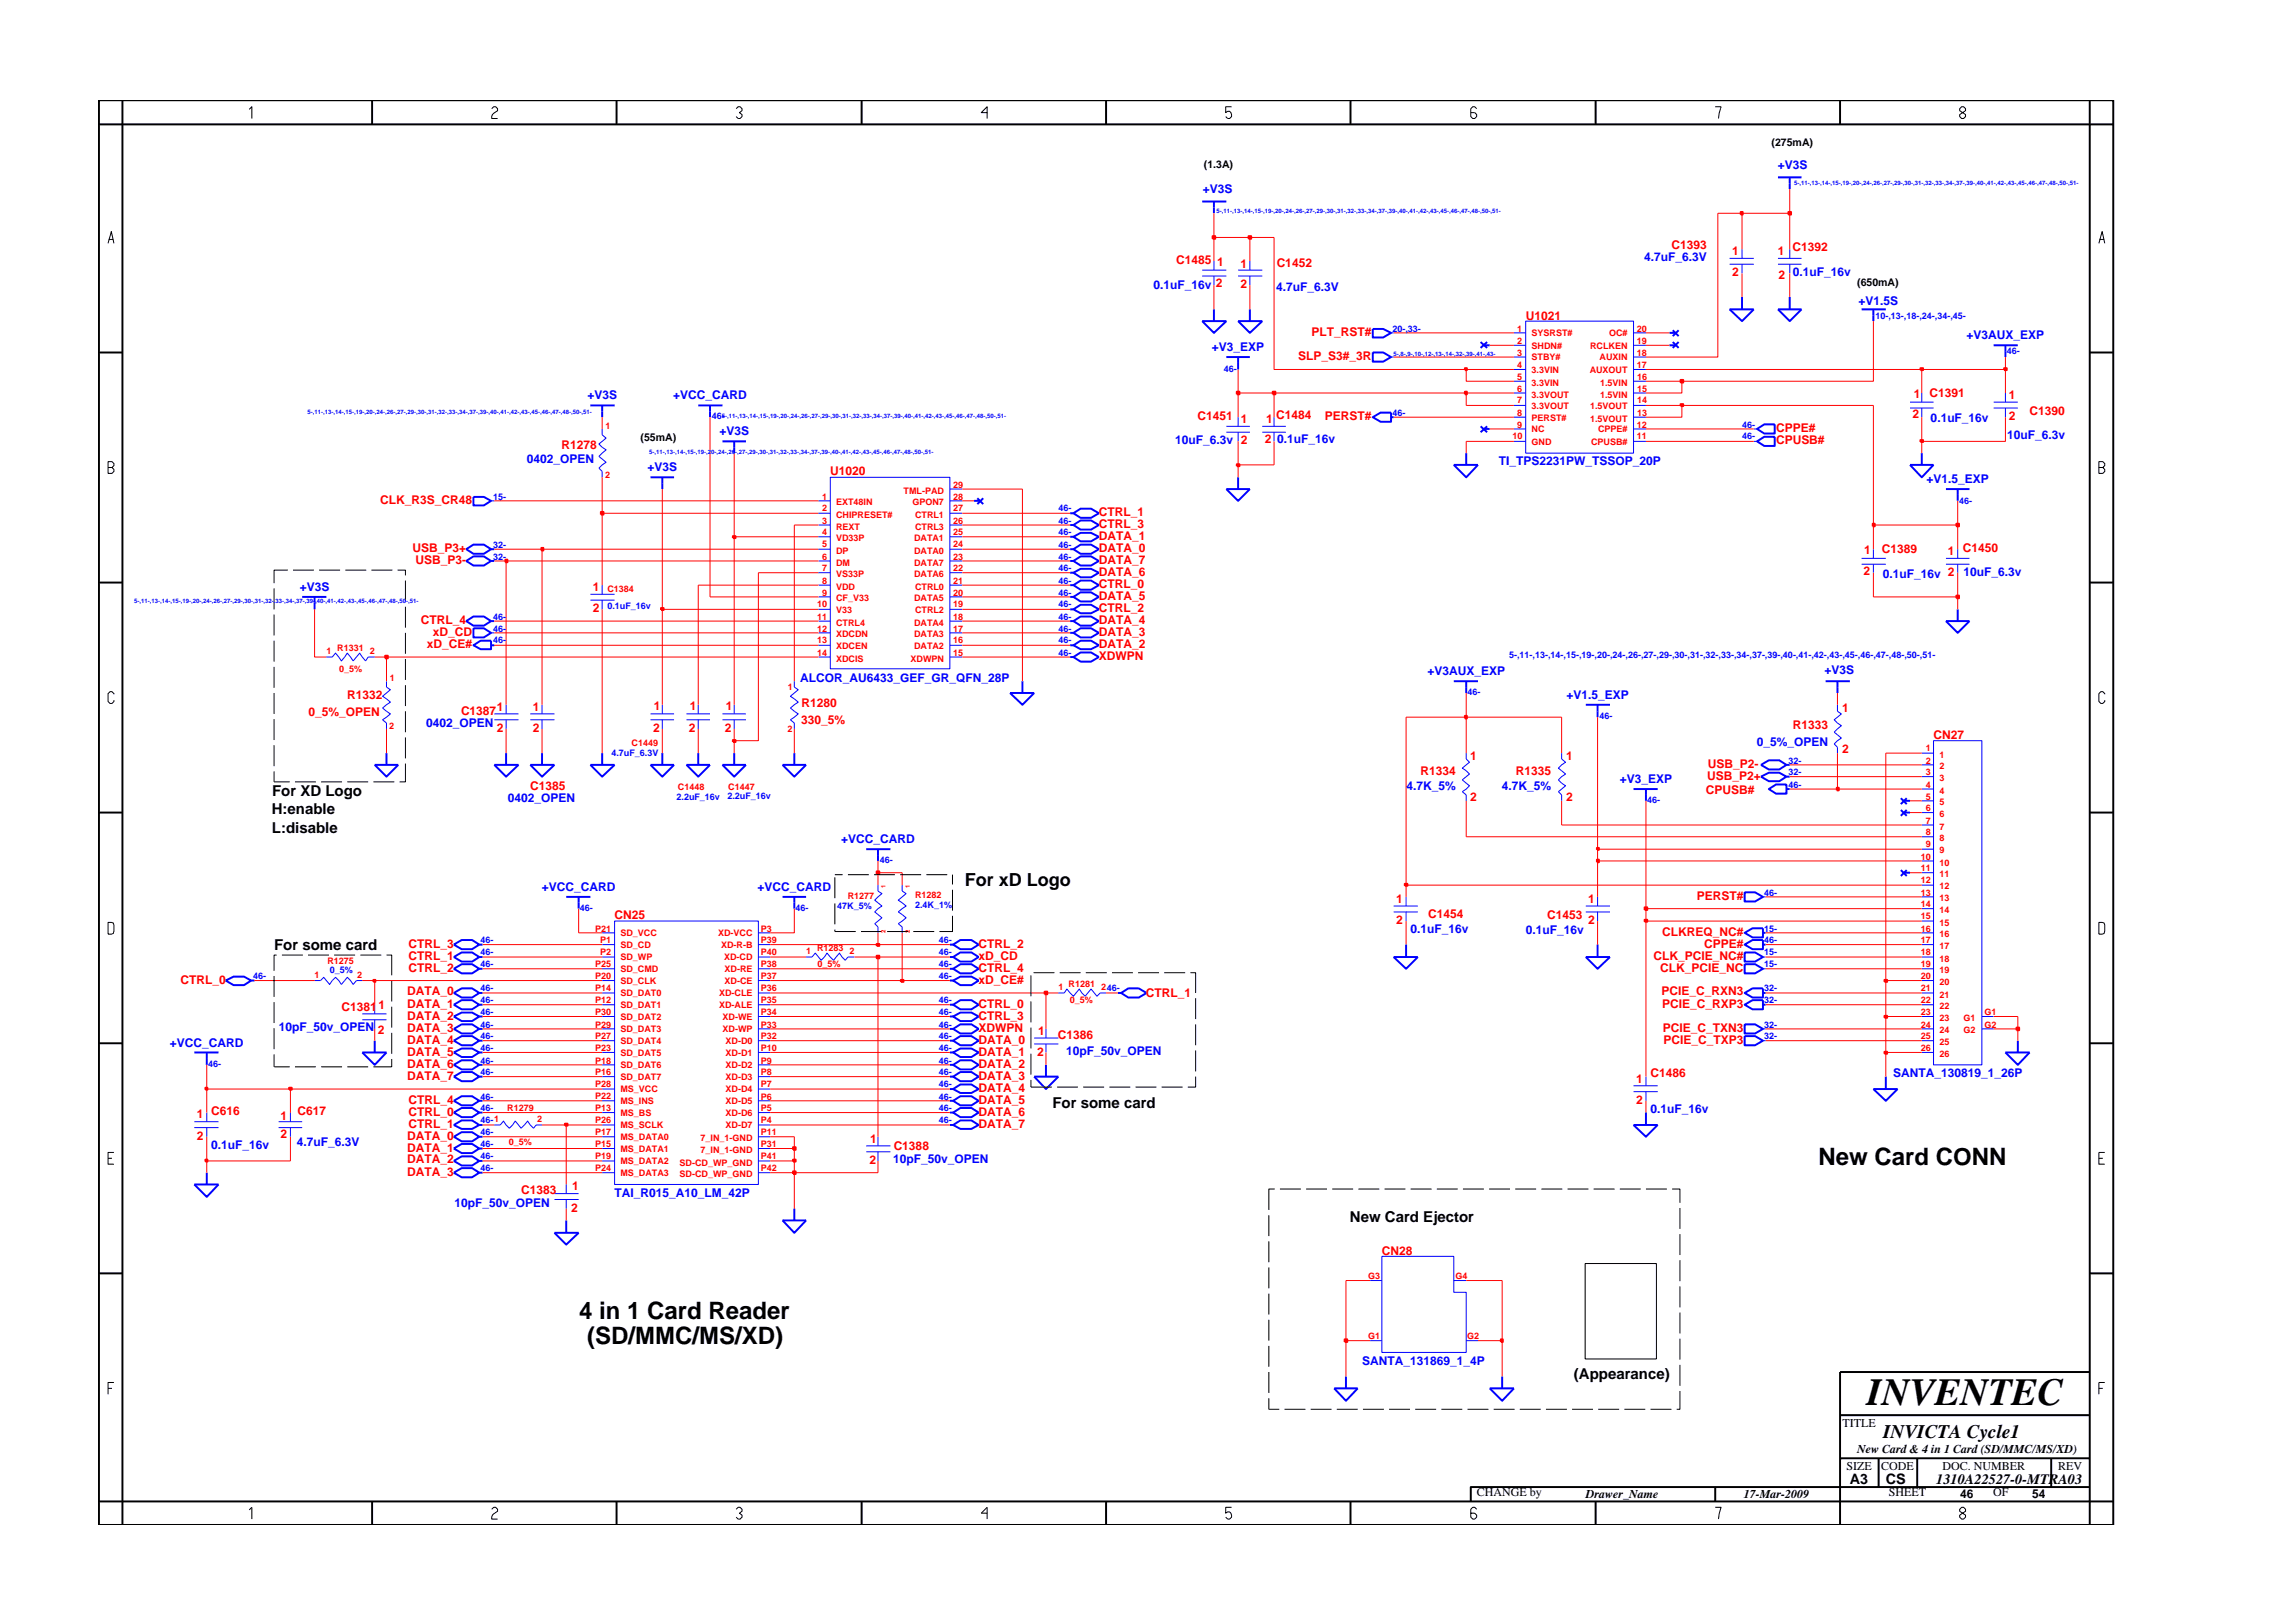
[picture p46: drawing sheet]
<svg xmlns="http://www.w3.org/2000/svg" width="297mm" height="210mm" viewBox="0 0 297 210" stroke-linecap="round" stroke-linejoin="round" font-family="sans-serif">
<defs><g id="words">
<text font-size="5" x="241.8" y="182">INVENTEC</text>
<g font-size="3.1">
<text x="235.6" y="151">New Card CONN</text>
<text x="75" y="170.9">4 in 1 Card Reader</text>
<text x="76.1" y="174.1">(SD/MMC/MS/XD)</text>
</g>
<text font-size="2.5" x="244" y="186.3">INVICTA Cycle1</text>
<text font-size="2.3" x="125" y="114.8">For xD Logo</text>
<g font-size="1.9">
<text x="35.2" y="105.5">H:enable</text>
<text x="35.2" y="107.9">L:disable</text>
<text x="35.2" y="103.1">For XD Logo</text>
<text x="35.5" y="123.1">For some card</text>
<text x="136.3" y="143.5">For some card</text>
<text x="174.9" y="158.3">New Card Ejector</text>
<text x="203.9" y="178.6">(Appearance)</text>
<text x="239.6" y="192.2">A3</text>
<text x="244.3" y="192.3">CS</text>
<text x="250.8" y="192.2">1310A22527-0-MTRA03</text>
</g>
<g font-size="1.6" fill="#00f">
<text x="230.3" y="21.9">+V3S</text>
<text x="155.8" y="25">+V3S</text>
<text x="213" y="33.8">4.7uF_6.3V</text>
<text x="232.2" y="35.7">0.1uF_16v</text>
<text x="149.4" y="37.4">0.1uF_16v</text>
<text x="165.3" y="37.7">4.7uF_6.3V</text>
<text x="240.8" y="39.5">+V1.5S</text>
<text x="157" y="45.5">+V3_EXP</text>
<text x="254.8" y="44">+V3AUX_EXP</text>
<text x="76.1" y="51.7">+V3S</text>
<text x="87.2" y="51.7">+VCC_CARD</text>
<text x="68.2" y="59.9">0402_OPEN</text>
<text x="93.2" y="56.3">+V3S</text>
<text x="152.2" y="57.5">10uF_6.3v</text>
<text x="165.4" y="57.4">0.1uF_16v</text>
<text x="250.1" y="54.6">0.1uF_16v</text>
<text x="260" y="56.8">10uF_6.3v</text>
<text x="83.9" y="61.1">+V3S</text>
<text x="194.2" y="60.2">TI_TPS2231PW_TSSOP_20P</text>
<text x="249.6" y="62.6">+V1.5_EXP</text>
<text x="38.8" y="76.6">+V3S</text>
<text x="243.9" y="74.9">0.1uF_16v 2</text>
<text x="254.3" y="74.7">10uF_6.3v</text>
<text x="103.7" y="88.3">ALCOR_AU6433_GEF_GR_QFN_28P</text>
<text x="184.9" y="87.4">+V3AUX_EXP</text>
<text x="236.3" y="87.3">+V3S</text>
<text x="55.2" y="94.2">0402_OPEN</text>
<text x="202.9" y="90.5">+V1.5_EXP</text>
<text x="209.8" y="101.5">+V3_EXP</text>
<text x="227.6" y="96.6">0_5%_OPEN</text>
<text x="65.8" y="103.9">0402_OPEN</text>
<text x="182.2" y="102.3">4.7K_5%</text>
<text x="194.6" y="102.3">4.7K_5%</text>
<text x="109" y="109.2">+VCC_CARD</text>
<text x="70.2" y="115.4">+VCC_CARD</text>
<text x="98.1" y="115.4">+VCC_CARD</text>
<text x="182.7" y="120.9">0.1uF_16v</text>
<text x="197.6" y="121">0.1uF_16v</text>
<text x="22" y="135.6">+VCC_CARD</text>
<text x="36.1" y="133.6">10pF_50v_OPEN 2</text>
<text x="138.1" y="136.7">10pF_50v_OPEN</text>
<text x="245.2" y="139.5">SANTA_130819_1_26P</text>
<text x="27.4" y="148.9">0.1uF_16v</text>
<text x="38.5" y="148.5">4.7uF_6.3V</text>
<text x="213.8" y="144.2">0.1uF_16v</text>
<text x="79.6" y="155.1">TAI_R015_A10_LM_42P</text>
<text x="115.7" y="150.6">10pF_50v_OPEN</text>
<text x="58.9" y="156.4">10pF_50v_OPEN</text>
<text x="176.5" y="176.8">SANTA_131869_1_4P</text>
</g>
<g font-size="1.6" fill="#f00">
<text x="152.3" y="34.2">C1485</text>
<text x="157.7" y="34.5">1</text>
<text x="160.7" y="34.7">1</text>
<text x="165.4" y="34.5">C1452</text>
<text x="216.5" y="32.3">C1393</text>
<text x="224.4" y="33">1</text>
<text x="224.4" y="35.8">2</text>
<text x="230.3" y="33">1</text>
<text x="232.2" y="32.5">C1392</text>
<text x="157.5" y="37.2">2</text>
<text x="160.7" y="37.3">2</text>
<text x="197.6" y="41.4">U1021</text>
<text x="230.4" y="36.2">2</text>
<text x="168.2" y="46.7">SLP_S3#_3R</text>
<text x="169.9" y="43.5">PLT_RST#</text>
<text x="247.9" y="51.5">1</text>
<text x="250" y="51.4">C1391</text>
<text x="260.2" y="51.7">1</text>
<text x="262.9" y="53.8">C1390</text>
<text x="72.8" y="58.2">R1278</text>
<text x="155.1" y="54.4">C1451</text>
<text x="160.7" y="54.8">1</text>
<text x="160.7" y="57.5">2</text>
<text x="163.8" y="57.4">2</text>
<text x="164" y="54.8">1</text>
<text x="165.3" y="54.3">C1484</text>
<text x="171.6" y="54.5">PERST#</text>
<text x="230.1" y="56">CPPE#</text>
<text x="230.1" y="57.5">CPUSB#</text>
<text x="247.7" y="54.2">2</text>
<text x="260.2" y="54.4">2</text>
<text x="49.2" y="65.3">CLK_R3S_CR48</text>
<text x="107.6" y="61.6">U1020</text>
<text x="53.4" y="71.5">USB_P3+</text>
<text x="142.4" y="66.8">CTRL_1</text>
<text x="142.4" y="68.4">CTRL_3</text>
<text x="142.4" y="71.5">DATA_0</text>
<text x="142.4" y="70">DATA_1</text>
<text x="241.5" y="71.7">1</text>
<text x="243.8" y="71.7">C1389</text>
<text x="252.3" y="71.9">1</text>
<text x="254.3" y="71.5">C1450</text>
<text x="53.8" y="73.1">USB_P3-</text>
<text x="76.8" y="76.6">1</text>
<text x="142.4" y="77.7">DATA_5</text>
<text x="142.4" y="74.6">DATA_6</text>
<text x="142.4" y="73.1">DATA_7</text>
<text x="142.4" y="76.2">CTRL_0</text>
<text x="241.4" y="74.5">2</text>
<text x="54.5" y="80.9">CTRL_4</text>
<text x="55.3" y="83.9">xD_CE#</text>
<text x="56.1" y="82.4">xD_CD</text>
<text x="76.8" y="79.3">2</text>
<text x="142.4" y="80.9">DATA_4</text>
<text x="142.4" y="79.3">CTRL_2</text>
<text x="142.4" y="83.9">DATA_2</text>
<text x="142.4" y="82.4">DATA_3</text>
<text x="142.4" y="85.5">XDWPN</text>
<text x="39.9" y="92.8">0_5%_OPEN</text>
<text x="45" y="90.6">R1332</text>
<text x="59.7" y="92.6">C1387</text>
<text x="64.4" y="92.1">1</text>
<text x="64.4" y="94.8">2</text>
<text x="69" y="92.1">1</text>
<text x="69" y="94.8">2</text>
<text x="84.6" y="94.8">2</text>
<text x="84.7" y="92">1</text>
<text x="89.2" y="94.8">2</text>
<text x="89.4" y="92">1</text>
<text x="93.9" y="94.8">2</text>
<text x="94" y="92">1</text>
<text x="103.8" y="93.7">330_5%</text>
<text x="103.8" y="91.6">R1280</text>
<text x="232.3" y="94.4">R1333</text>
<text x="238.6" y="92.3">1</text>
<text x="250.5" y="95.8">CN27</text>
<text x="184" y="100.3">R1334</text>
<text x="190.4" y="98.5">1</text>
<text x="196.4" y="100.3">R1335</text>
<text x="202.9" y="98.5">1</text>
<text x="221.2" y="101">USB_P2+</text>
<text x="221.2" y="99.5">USB_P2-</text>
<text x="238.6" y="97.6">2</text>
<text x="68.7" y="102.3">C1385</text>
<text x="190.4" y="103.7">2</text>
<text x="202.9" y="103.7">2</text>
<text x="221" y="102.8">CPUSB#</text>
<text x="79.6" y="119.1">CN25</text>
<text x="180.9" y="117">1</text>
<text x="180.9" y="119.6">2</text>
<text x="185" y="119">C1454</text>
<text x="200.4" y="119.1">C1453</text>
<text x="205.8" y="117">1</text>
<text x="205.8" y="119.6">2</text>
<text x="219.8" y="116.6">PERST#</text>
<text x="52.9" y="125.9">CTRL_2</text>
<text x="52.9" y="124.3">CTRL_1</text>
<text x="52.9" y="122.8">CTRL_3</text>
<text x="126.8" y="124.3">xD_CD</text>
<text x="126.8" y="125.9">CTRL_4</text>
<text x="126.8" y="122.8">CTRL_2</text>
<text x="214.2" y="124.3">CLK_PCIE_NC#</text>
<text x="215" y="125.9">CLK_PCIE_NC</text>
<text x="215.3" y="121.3">CLKREQ_NC#</text>
<text x="220.7" y="122.8">CPPE#</text>
<text x="23.4" y="127.4">CTRL_0</text>
<text x="44.2" y="131">C13811</text>
<text x="52.7" y="129">DATA_0</text>
<text x="52.7" y="130.6">DATA_1</text>
<text x="126.8" y="130.6">CTRL_0</text>
<text x="126.8" y="127.4">xD_CE#</text>
<text x="148.4" y="129.2">CTRL_1</text>
<text x="215.2" y="129">PCIE_C_RXN3</text>
<text x="215.3" y="130.6">PCIE_C_RXP3</text>
<text x="52.7" y="136.8">DATA_5</text>
<text x="52.7" y="132.1">DATA_2</text>
<text x="52.7" y="133.7">DATA_3</text>
<text x="52.7" y="135.2">DATA_4</text>
<text x="126.8" y="133.7">XDWPN</text>
<text x="126.8" y="135.2">DATA_0</text>
<text x="126.8" y="136.8">DATA_1</text>
<text x="126.8" y="132.1">CTRL_3</text>
<text x="134.4" y="136.8">2</text>
<text x="134.5" y="134.1">1</text>
<text x="137" y="134.6">C1386</text>
<text x="215.4" y="133.7">PCIE_C_TXN3</text>
<text x="215.5" y="135.2">PCIE_C_TXP3</text>
<text x="52.7" y="139.9">DATA_7</text>
<text x="52.7" y="138.4">DATA_6</text>
<text x="52.9" y="143">CTRL_4</text>
<text x="126.8" y="138.4">DATA_2</text>
<text x="126.8" y="139.9">DATA_3</text>
<text x="126.8" y="143">DATA_5</text>
<text x="126.8" y="141.4">DATA_4</text>
<text x="211.9" y="140.2">1</text>
<text x="211.9" y="143">2</text>
<text x="213.8" y="139.6">C1486</text>
<text x="25.5" y="144.9">1</text>
<text x="25.5" y="147.7">2</text>
<text x="27.4" y="144.4">C616</text>
<text x="36.3" y="147.4">2</text>
<text x="36.4" y="145.1">1</text>
<text x="38.6" y="144.4">C617</text>
<text x="52.7" y="147.7">DATA_0</text>
<text x="52.7" y="149.2">DATA_1</text>
<text x="52.9" y="146.1">CTRL_1</text>
<text x="52.9" y="144.5">CTRL_0</text>
<text x="112.7" y="148">1</text>
<text x="115.8" y="149">C1388</text>
<text x="126.8" y="144.5">DATA_6</text>
<text x="126.8" y="146.1">DATA_7</text>
<text x="52.7" y="150.7">DATA_2</text>
<text x="52.7" y="152.3">DATA_3</text>
<text x="67.5" y="154.7">C1383</text>
<text x="74.1" y="154.1">1</text>
<text x="112.6" y="150.7">2</text>
<text x="74" y="157">2</text>
<text x="179" y="162.6">CN28</text>
</g>
<g font-size="1.6">
<text x="238.7" y="184.8">TITLE</text>
<text x="239.2" y="190.4">SIZE</text>
<text x="240.6" y="188.2">New Card &amp; 4 in 1 Card (SD/MMC/MS/XD)</text>
<text x="243.7" y="190.4">CODE</text>
<text x="251.6" y="190.4">DOC. NUMBER</text>
<text x="266.6" y="190.4">REV</text>
<text x="191.3" y="193.9">CHANGE by</text>
<text x="205.4" y="194.1">Drawer_Name</text>
<text x="225.9" y="194.1">17-Mar-2009</text>
<text x="244.7" y="193.9">SHEET</text>
<text x="253.9" y="194.1">46</text>
<text x="258.2" y="193.9">OF</text>
<text x="263.3" y="194.1">54</text>
</g>
<g font-size="1.4">
<text x="155.9" y="21.8">(1.3A)</text>
<text x="229.5" y="18.9">(275mA)</text>
<text x="240.6" y="37">(650mA)</text>
<text x="83" y="57.1">(55mA)</text>
</g>
<g font-size="1.2" fill="#00f">
<text x="242.9" y="41.3">10-,13-,18-,24-,34-,45-</text>
<text x="180.4" y="43">20-,33-</text>
<text x="260" y="45.9">46-</text>
<text x="158.5" y="48.1">46-</text>
<text x="180.4" y="53.9">46-</text>
<text x="92.2" y="54.3">46-</text>
<text x="225.7" y="56.9">46-</text>
<text x="225.7" y="55.4">46-</text>
<text x="63.9" y="64.7">15-</text>
<text x="253.8" y="65.3">46-</text>
<text x="63.9" y="71">32-</text>
<text x="137.1" y="66.2">46-</text>
<text x="137.1" y="67.8">46-</text>
<text x="137.1" y="69.4">46-</text>
<text x="137.1" y="71">46-</text>
<text x="63.9" y="72.5">32-</text>
<text x="137.1" y="74">46-</text>
<text x="137.1" y="77.2">46-</text>
<text x="137.1" y="75.6">46-</text>
<text x="137.1" y="72.5">46-</text>
<text x="63.9" y="80.3">46-</text>
<text x="63.9" y="83.3">46-</text>
<text x="63.9" y="81.8">46-</text>
<text x="78.7" y="78.9">0.1uF_16v</text>
<text x="137.1" y="83.3">46-</text>
<text x="137.1" y="81.8">46-</text>
<text x="137.1" y="80.3">46-</text>
<text x="137.1" y="78.7">46-</text>
<text x="137.1" y="84.9">46-</text>
<text x="195.5" y="85.2">5-,11-,13-,14-,15-,19-,20-,24-,26-,27-,29-,30-,31-,32-,33-,34-,37-,39-,40-,41-,42-,43-,45-,46-,47-,48-,50-,51-</text>
<text x="190.1" y="90.1">46-</text>
<text x="207.2" y="93.2">46-</text>
<text x="79.2" y="97.9">4.7uF_6.3V</text>
<text x="231.7" y="100.4">32-</text>
<text x="231.7" y="98.9">32-</text>
<text x="87.6" y="103.6">2.2uF_16v</text>
<text x="94.2" y="103.5">2.2uF_16v</text>
<text x="213.4" y="104">46-</text>
<text x="231.7" y="102.1">46-</text>
<text x="114" y="111.8">46-</text>
<text x="75.1" y="118">46-</text>
<text x="103.1" y="118">46-</text>
<text x="108.5" y="117.8">47K_5%</text>
<text x="118.5" y="117.6">2.4K_1%</text>
<text x="228.5" y="116">46-</text>
<text x="62.3" y="125.3">46-</text>
<text x="62.3" y="122.2">46-</text>
<text x="62.3" y="123.7">46-</text>
<text x="121.6" y="125.3">46-</text>
<text x="121.6" y="123.7">46-</text>
<text x="121.6" y="122.2">46-</text>
<text x="228.5" y="125.3">15-</text>
<text x="228.5" y="120.7">15-</text>
<text x="228.5" y="122.2">46-</text>
<text x="228.5" y="123.7">15-</text>
<text x="32.8" y="126.9">46-</text>
<text x="42.7" y="126">0_5%</text>
<text x="62.3" y="130">46-</text>
<text x="62.3" y="128.4">46-</text>
<text x="62.3" y="131.5">46-</text>
<text x="121.6" y="126.9">46-</text>
<text x="121.6" y="130">46-</text>
<text x="121.6" y="131.5">46-</text>
<text x="228.5" y="128.4">32-</text>
<text x="228.5" y="130">32-</text>
<text x="62.3" y="133.1">46-</text>
<text x="62.3" y="134.6">46-</text>
<text x="62.3" y="136.2">46-</text>
<text x="62.3" y="137.8">46-</text>
<text x="121.6" y="134.6">46-</text>
<text x="121.6" y="133.1">46-</text>
<text x="121.6" y="137.8">46-</text>
<text x="121.6" y="136.2">46-</text>
<text x="228.5" y="134.6">32-</text>
<text x="228.5" y="133.1">32-</text>
<text x="27" y="138.2">46-</text>
<text x="62.3" y="144">46-</text>
<text x="62.3" y="139.3">46-</text>
<text x="62.3" y="142.4">46-</text>
<text x="121.6" y="140.8">46-</text>
<text x="121.6" y="142.4">46-</text>
<text x="121.6" y="144">46-</text>
<text x="121.6" y="139.3">46-</text>
<text x="62.3" y="145.5">46-1</text>
<text x="62.3" y="148.6">46-</text>
<text x="62.3" y="147.1">46-</text>
<text x="121.6" y="145.5">46-</text>
<text x="62.3" y="151.8">46-</text>
<text x="62.3" y="150.1">46-</text>
</g>
<g font-size="1.2" fill="#f00">
<text x="196.5" y="44.6">2</text>
<text x="196.5" y="46.1">3</text>
<text x="196.5" y="43">1</text>
<text x="196.5" y="47.6">4</text>
<text x="198.4" y="45.2">SHDN#</text>
<text x="198.4" y="46.7">STBY#</text>
<text x="198.4" y="43.6">SYSRST#</text>
<text x="206" y="45.2">RCLKEN</text>
<text x="207.2" y="46.7">AUXIN</text>
<text x="208.5" y="43.6">OC#</text>
<text x="212" y="44.6">19</text>
<text x="212" y="46.1">18</text>
<text x="212" y="47.6">17</text>
<text x="212" y="43">20</text>
<text x="196.5" y="53.9">8</text>
<text x="196.5" y="50.7">6</text>
<text x="196.5" y="52.3">7</text>
<text x="196.5" y="49.2">5</text>
<text x="198.4" y="50">3.3VIN</text>
<text x="198.4" y="51.5">3.3VOUT</text>
<text x="198.4" y="53">3.3VOUT</text>
<text x="198.4" y="48.4">3.3VIN</text>
<text x="205.9" y="48.3">AUXOUT</text>
<text x="206" y="53">1.5VOUT</text>
<text x="207.3" y="51.5">1.5VIN</text>
<text x="207.3" y="50">1.5VIN</text>
<text x="212.1" y="53.9">13</text>
<text x="212.1" y="52.3">14</text>
<text x="212.1" y="50.7">15</text>
<text x="212.1" y="49.2">16</text>
<text x="78.4" y="55.6">1</text>
<text x="195.9" y="56.9">10</text>
<text x="196.5" y="55.4">9</text>
<text x="198.4" y="54.5">PERST#</text>
<text x="198.4" y="57.6">GND</text>
<text x="198.4" y="56">NC</text>
<text x="206" y="54.6">1.5VOUT</text>
<text x="206.1" y="57.6">CPUSB#</text>
<text x="207" y="56">CPPE#</text>
<text x="212" y="55.4">12</text>
<text x="212" y="56.9">11</text>
<text x="78.4" y="61.9">2</text>
<text x="106.5" y="64.7">1</text>
<text x="108.3" y="65.5">EXT48IN</text>
<text x="117" y="64">TML-PAD</text>
<text x="118.2" y="65.5">GPON7</text>
<text x="123.5" y="64.7">28</text>
<text x="123.5" y="63.2">29</text>
<text x="106.5" y="67.8">3</text>
<text x="106.5" y="69.4">4</text>
<text x="106.5" y="70.9">5</text>
<text x="106.5" y="66.2">2</text>
<text x="108.3" y="68.6">REXT</text>
<text x="108.3" y="70.1">VD33P</text>
<text x="108.3" y="71.7">DP</text>
<text x="108.3" y="67.1">CHIPRESET#</text>
<text x="118.4" y="71.7">DATA0</text>
<text x="118.4" y="70.1">DATA1</text>
<text x="118.5" y="67.1">CTRL1</text>
<text x="118.5" y="68.6">CTRL3</text>
<text x="123.5" y="70.9">24</text>
<text x="123.5" y="69.4">25</text>
<text x="123.5" y="66.2">27</text>
<text x="123.5" y="67.8">26</text>
<text x="78.7" y="76.7">C1384</text>
<text x="106.5" y="75.6">8</text>
<text x="106.5" y="74">7</text>
<text x="106.5" y="72.5">6</text>
<text x="106.5" y="77.2">9</text>
<text x="108.3" y="76.4">VDD</text>
<text x="108.3" y="74.8">VS33P</text>
<text x="108.3" y="73.3">DM</text>
<text x="108.3" y="77.9">CF_V33</text>
<text x="118.4" y="77.9">DATA5</text>
<text x="118.4" y="74.8">DATA6</text>
<text x="118.4" y="73.3">DATA7</text>
<text x="118.5" y="76.4">CTRL0</text>
<text x="123.5" y="77.2">20</text>
<text x="123.5" y="74">22</text>
<text x="123.5" y="72.5">23</text>
<text x="123.5" y="75.6">21</text>
<text x="105.8" y="78.7">10</text>
<text x="105.8" y="81.8">12</text>
<text x="105.8" y="83.3">13</text>
<text x="105.8" y="80.3">11</text>
<text x="108.3" y="79.4">V33</text>
<text x="108.3" y="82.6">XDCDN</text>
<text x="108.3" y="81.1">CTRL4</text>
<text x="118.4" y="82.6">DATA3</text>
<text x="118.4" y="81.1">DATA4</text>
<text x="118.5" y="79.4">CTRL2</text>
<text x="123.5" y="83.3">16</text>
<text x="123.5" y="81.8">17</text>
<text x="123.5" y="80.3">18</text>
<text x="123.5" y="78.7">19</text>
<text x="42.3" y="84.7">1</text>
<text x="43.7" y="84.4">R1331</text>
<text x="43.9" y="87.1">0_5%</text>
<text x="47.9" y="84.7">2</text>
<text x="50.5" y="88.3">1</text>
<text x="102.1" y="89.4">1</text>
<text x="105.8" y="84.9">14</text>
<text x="108.3" y="84.1">XDCEN</text>
<text x="108.3" y="85.7">XDCIS</text>
<text x="117.9" y="85.7">XDWPN</text>
<text x="118.4" y="84.1">DATA2</text>
<text x="123.5" y="84.9">15</text>
<text x="50.4" y="94.4">2</text>
<text x="102" y="94.9">2</text>
<text x="81.8" y="96.6">C1449</text>
<text x="249.5" y="100.4">3</text>
<text x="249.5" y="98.9">2</text>
<text x="249.5" y="97.3">1</text>
<text x="251.2" y="101.2">3</text>
<text x="251.2" y="99.7">2</text>
<text x="251.2" y="98.2">1</text>
<text x="87.8" y="102.4">C1448</text>
<text x="94.3" y="102.3">C1447</text>
<text x="249.5" y="102.1">4</text>
<text x="249.5" y="103.6">5</text>
<text x="249.5" y="105.1">6</text>
<text x="249.5" y="106.7">7</text>
<text x="251.2" y="102.8">4</text>
<text x="251.2" y="104.3">5</text>
<text x="251.2" y="105.9">6</text>
<text x="251.2" y="107.5">7</text>
<text x="248.8" y="111.4">10</text>
<text x="248.8" y="112.9">11</text>
<text x="249.5" y="108.2">8</text>
<text x="249.5" y="109.8">9</text>
<text x="251.2" y="112.1">10</text>
<text x="251.2" y="113.7">11</text>
<text x="251.2" y="109">8</text>
<text x="251.2" y="110.5">9</text>
<text x="109.8" y="116.4">R1277</text>
<text x="118.5" y="116.4">R1282</text>
<text x="248.8" y="114.4">12</text>
<text x="248.8" y="116">13</text>
<text x="248.8" y="117.5">14</text>
<text x="248.8" y="119.1">15</text>
<text x="251.2" y="119.9">15</text>
<text x="251.2" y="115.2">12</text>
<text x="251.2" y="116.8">13</text>
<text x="251.2" y="118.3">14</text>
<text x="42.4" y="124.8">R1275</text>
<text x="77.1" y="120.7">P21</text>
<text x="77.1" y="125.3">P25</text>
<text x="77.8" y="123.7">P2</text>
<text x="77.8" y="122.2">P1</text>
<text x="80.4" y="121.3">SD_VCC</text>
<text x="80.4" y="124.4">SD_WP</text>
<text x="80.4" y="122.8">SD_CD</text>
<text x="80.4" y="125.9">SD_CMD</text>
<text x="93" y="121.3">XD-VCC</text>
<text x="93.4" y="122.8">XD-R-B</text>
<text x="93.8" y="124.4">XD-CD</text>
<text x="93.9" y="125.9">XD-RE</text>
<text x="98.6" y="122.2">P39</text>
<text x="98.6" y="125.3">P38</text>
<text x="98.6" y="120.7">P3</text>
<text x="98.6" y="123.7">P40</text>
<text x="104.4" y="123.6">1</text>
<text x="105.8" y="123.2">R1283</text>
<text x="105.9" y="125.3">0_5%</text>
<text x="110" y="123.6">2</text>
<text x="248.8" y="120.7">16</text>
<text x="248.8" y="122.2">17</text>
<text x="248.8" y="123.7">18</text>
<text x="248.8" y="125.3">19</text>
<text x="251.2" y="121.4">16</text>
<text x="251.2" y="123">17</text>
<text x="251.2" y="124.6">18</text>
<text x="40.8" y="126.7">1</text>
<text x="46.3" y="126.7">2</text>
<text x="77.1" y="130">P12</text>
<text x="77.1" y="131.5">P30</text>
<text x="77.1" y="126.9">P20</text>
<text x="77.1" y="128.4">P14</text>
<text x="80.4" y="129.1">SD_DAT0</text>
<text x="80.4" y="130.6">SD_DAT1</text>
<text x="80.4" y="127.5">SD_CLK</text>
<text x="93.1" y="129.1">XD-CLE</text>
<text x="93.1" y="130.6">XD-ALE</text>
<text x="93.9" y="127.5">XD-CE</text>
<text x="98.6" y="126.9">P37</text>
<text x="98.6" y="128.4">P36</text>
<text x="98.6" y="131.5">P34</text>
<text x="98.6" y="130">P35</text>
<text x="137.1" y="128.2">1</text>
<text x="138.4" y="127.9">R1281</text>
<text x="138.6" y="129.9">0_5%</text>
<text x="142.6" y="128.2">246-</text>
<text x="248.8" y="131.5">23</text>
<text x="248.8" y="126.9">20</text>
<text x="248.8" y="128.4">21</text>
<text x="248.8" y="130">22</text>
<text x="251.2" y="130.8">22</text>
<text x="251.2" y="126.1">19</text>
<text x="251.2" y="127.6">20</text>
<text x="251.2" y="129.2">21</text>
<text x="257.1" y="131.5">G1</text>
<text x="77.1" y="133.1">P29</text>
<text x="77.1" y="134.6">P27</text>
<text x="77.1" y="136.2">P23</text>
<text x="77.1" y="137.8">P18</text>
<text x="80.4" y="132.1">SD_DAT2</text>
<text x="80.4" y="133.7">SD_DAT3</text>
<text x="80.4" y="135.3">SD_DAT4</text>
<text x="80.4" y="136.8">SD_DAT5</text>
<text x="93.6" y="132.1">XD-WE</text>
<text x="93.6" y="133.7">XD-WP</text>
<text x="94" y="135.3">XD-D0</text>
<text x="94" y="136.8">XD-D1</text>
<text x="98.6" y="134.6">P32</text>
<text x="98.6" y="136.2">P10</text>
<text x="98.6" y="137.8">P9</text>
<text x="98.6" y="133.1">P33</text>
<text x="248.8" y="133.1">24</text>
<text x="248.8" y="134.6">25</text>
<text x="248.8" y="136.2">26</text>
<text x="251.2" y="132.3">23</text>
<text x="251.2" y="133.9">24</text>
<text x="251.2" y="135.4">25</text>
<text x="251.2" y="136.9">26</text>
<text x="254.3" y="132.3">G1</text>
<text x="254.3" y="133.9">G2</text>
<text x="257.1" y="133.1">G2</text>
<text x="65.7" y="144">R1279</text>
<text x="77.1" y="139.3">P16</text>
<text x="77.1" y="140.8">P28</text>
<text x="77.1" y="144">P13</text>
<text x="77.1" y="142.4">P22</text>
<text x="80.4" y="138.4">SD_DAT6</text>
<text x="80.4" y="139.9">SD_DAT7</text>
<text x="80.4" y="141.5">MS_VCC</text>
<text x="80.4" y="143">MS_INS</text>
<text x="94" y="138.4">XD-D2</text>
<text x="94" y="139.9">XD-D3</text>
<text x="94" y="141.5">XD-D4</text>
<text x="94" y="143">XD-D5</text>
<text x="98.6" y="139.3">P8</text>
<text x="98.6" y="140.8">P7</text>
<text x="98.6" y="142.4">P6</text>
<text x="98.6" y="144">P5</text>
<text x="65.9" y="148.4">0_5%</text>
<text x="69.6" y="145.3">2</text>
<text x="77.1" y="145.5">P26</text>
<text x="77.1" y="147.1">P17</text>
<text x="77.1" y="148.6">P15</text>
<text x="80.4" y="144.6">MS_BS</text>
<text x="80.4" y="147.7">MS_DATA0</text>
<text x="80.4" y="149.2">MS_DATA1</text>
<text x="80.4" y="146.2">MS_SCLK</text>
<text x="90.7" y="147.9">7_IN_1-GND</text>
<text x="90.7" y="149.4">7_IN_1-GND</text>
<text x="94" y="144.6">XD-D6</text>
<text x="94" y="146.2">XD-D7</text>
<text x="98.6" y="145.5">P4</text>
<text x="98.6" y="147.1">P11</text>
<text x="98.6" y="148.6">P31</text>
<text x="77.1" y="150.1">P19</text>
<text x="77.1" y="151.8">P24</text>
<text x="80.4" y="150.8">MS_DATA2</text>
<text x="80.4" y="152.4">MS_DATA3</text>
<text x="88" y="151">SD-CD_WP_GND</text>
<text x="88" y="152.5">SD-CD_WP_GND</text>
<text x="98.6" y="150.1">P41</text>
<text x="98.6" y="151.8">P42</text>
<text x="177.2" y="165.7">G3</text>
<text x="188.6" y="165.7">G4</text>
<text x="177.2" y="173.5">G1</text>
<text x="190.1" y="173.5">G2</text>
</g>
<g font-size=".8" fill="#00f">
<text x="232.4" y="24">5-,11-,13-,14-,15-,19-,20-,24-,26-,27-,29-,30-,31-,32-,33-,34-,37-,39-,40-,41-,42-,43-,45-,46-,47-,48-,50-,51-</text>
<text x="157.6" y="27.5">5-,11-,13-,14-,15-,19-,20-,24-,26-,27-,29-,30-,31-,32-,33-,34-,37-,39-,40-,41-,42-,43-,45-,46-,47-,48-,50-,51-</text>
<text x="180.5" y="46.2">5-,8-,9-,10-,12-,13-,14-,32-,39-,41-,43-</text>
<text x="39.8" y="53.6">5-,11-,13-,14-,15-,19-,20-,24-,26-,27-,29-,30-,31-,32-,33-,34-,37-,39-,40-,41-,42-,43-,45-,46-,47-,48-,50-,51-</text>
<text x="84.1" y="58.9">5-,11-,13-,14-,15-,19-,20-,24-,26-,27-,29-,30-,31-,32-,33-,34-,37-,39-,40-,41-,42-,43-,45-,46-,47-,48-,50-,51-</text>
<text x="93.5" y="54.2">5-,11-,13-,14-,15-,19-,20-,24-,26-,27-,29-,30-,31-,32-,33-,34-,37-,39-,40-,41-,42-,43-,45-,46-,47-,48-,50-,51-</text>
<text x="17.4" y="78.2">5-,11-,13-,14-,15-,19-,20-,24-,26-,27-,29-,30-,31-,32-,33-,34-,37-,39-,40-,41-,42-,43-,45-,46-,47-,48-,50-,51-</text>
</g>
<g font-size=".8" fill="#f00">
<text x="114.7" y="115.1" transform="rotate(-90 114.7 115.1)">1</text>
<text x="117.9" y="115.1" transform="rotate(-90 117.9 115.1)">1</text>
<text x="114.7" y="120.8" transform="rotate(-90 114.7 120.8)">2</text>
<text x="117.9" y="120.8" transform="rotate(-90 117.9 120.8)">2</text>
</g>
</g></defs>
<g fill="none" stroke="#00f" stroke-width=".25">
<path d="M155.7 26.1h3.2M157.3 26.1v1.5M225.7 38.5v1.6M230.3 23h3.1M231.8 38.5v1.6M231.8 23v1.5M76.5 52.5h3.1M78 52.5v1.5M90.5 52.5h3.1M92 52.5v1.5M93.6 57.2h3M95.1 57.2v1.5"/>
<path d="M155.7 41.6h3.2l-1.6 1.5zM157.3 40.1v1.5M158.9 46.3h3M160.4 46.3v1.6M160.4 41.6h3.1l-1.6 1.5zM161.9 40.1v1.5M177.8 42.6h1.4l1 .5-1 .6h-1.4zM177.8 45.7h1.4l1 .6-1 .5h-1.4zM177.8 54l1-.5h1.4v1.1h-1.4zM180.2 54h.3M189.9 58.7v1.5M191.8 44.3l.8 .8"/>
<path d="M191.8 55.2l.8 .8M192.2 44.7h.8M192.2 55.6h.8M192.6 44.3l-.8 .8M192.6 55.2l-.8 .8M216.3 43.1h.8M216.3 44.7h.8M216.7 42.8l.8 .7M216.7 44.3l.8 .8M217.5 42.8l-.8 .7M217.5 44.3l-.8 .8M224.1 40.1h3.1l-1.5 1.5z"/>
<path d="M227.6 57.2l.9-.6h1.4v1.2h-1.4zM227.6 55.6l.9-.6h1.4v1.2h-1.4zM230.3 40.1h3.1l-1.6 1.5zM241.2 40.1h3.1M242.7 40.1v1.5M248.9 58.7v1.5M258.3 44.7h3.1M259.8 44.7v1.6M39.1 77.3h3.2M40.8 77.3v1.6M60.4 71.1l.9-.5h1.4l.9 .5-.9 .6h-1.4zM60.4 72.7l.9-.6h1.4l.9 .6-.9 .6h-1.4z"/>
<path d="M61.3 64.4h1.4l.9 .5-.9 .6h-1.4zM63.6 71.1h.4M63.6 72.7h.4M84.3 61.8h3M85.8 61.8v1.6M126.2 64.9h.7M126.6 64.5l.8 .8M127.4 64.5l-.8 .8M138.6 66.5h.5M138.6 71.1h.5M138.6 75.8h.5M138.6 68h.5"/>
<path d="M138.6 69.5h.5M138.6 77.3h.5M138.6 72.7h.5M138.6 78.9h.5M138.6 74.2h.5M139.1 66.5l.9-.6h1.3l1.1 .6-1.1 .6h-1.3zM139.1 75.8l.9-.6h1.3l1.1 .6-1.1 .6h-1.3zM139.1 68l.9-.6h1.3l1.1 .6-1.1 .6h-1.3zM139.1 69.5l.9-.5h1.3l1.1 .5-1.1 .6h-1.3zM139.1 77.3l.9-.6h1.3l1.1 .6-1.1 .6h-1.3zM139.1 71.1l.9-.5h1.3l1.1 .5-1.1 .6h-1.3zM139.1 72.7l.9-.6h1.3l1.1 .6-1.1 .6h-1.3z"/>
<path d="M139.1 78.9l.9-.6h1.3l1.1 .6-1.1 .5h-1.3zM139.1 74.2l.9-.5h1.3l1.1 .5-1.1 .6h-1.3zM158.9 63.4h3l-1.5 1.5zM160.4 61.8v1.6M188.3 60.2h3.2l-1.6 1.6zM247.4 60.2h3.1l-1.6 1.6zM252.1 63.4h3M253.6 63.4v1.5M253.6 78.9v1.6M48.5 99.1h3.1l-1.5 1.5zM50.1 97.6v1.5M60.4 80.5l.9-.6h1.4l.9 .6-.9 .6h-1.4z"/>
<path d="M61.3 83.6l1-.6h1.3v1.1h-1.3zM61.3 81.4h1.4l.9 .6-.9 .6h-1.4zM63.6 83.6h.4M63.6 80.5h.4M64 99.1h3.2l-1.6 1.5zM65.6 97.6v1.5M68.7 99.1h3.1l-1.6 1.5zM70.2 97.6v1.5M76.5 99.1h3.1l-1.6 1.5zM78 97.6v1.5M84.3 99.1h3l-1.5 1.5zM85.8 97.6v1.5"/>
<path d="M88.9 99.1h3.1l-1.5 1.5zM90.5 97.6v1.5M93.6 99.1h3l-1.5 1.5zM95.1 97.6v1.5M101.4 99.1h3l-1.5 1.5zM102.9 97.6v1.5M130.8 89.8h3.2l-1.6 1.5zM132.4 88.3v1.5M138.6 83.6h.5M138.6 82h.5M138.6 85.1h.5M138.6 80.5h.5"/>
<path d="M139.1 83.6l.9-.6h1.3l1.1 .6-1.1 .5h-1.3zM139.1 85.1l.9-.6h1.3l1.1 .6-1.1 .6h-1.3zM139.1 80.5l.9-.6h1.3l1.1 .6-1.1 .6h-1.3zM139.1 82l.9-.6h1.3l1.1 .6-1.1 .6h-1.3zM188.3 88.3h3.2M189.9 88.3v1.5M205.4 91.3h3.2M207 91.3v1.6M228.1 99.1l1-.6h1.4l.9 .6-.9 .6h-1.4zM231.4 99.1h.4M236.5 88.3h3.1M238 88.3v1.5"/>
<path d="M252.1 80.5h3l-1.5 1.5zM73.3 116.2h3.2M75 116.2v1.5M101.4 116.2h3M102.9 116.2v1.5M112.2 110h3.1M113.7 110v1.5M211.6 102.2h3.1M213.2 102.2v1.5M226 115.6h1.4l1 .6-1 .6h-1.4zM228.1 100.6l1-.5h1.4l.9 .5-.9 .6h-1.4zM229.1 102.2l1-.6h1.3v1.2h-1.3z"/>
<path d="M231.4 102.2h.4M231.4 100.6h.4M246.2 103.4l.8 .8M246.2 112.7l.8 .8M246.2 104.9l.8 .8M246.6 103.7h.8M246.6 113.1h.8M246.6 105.3h.8M247 103.4l-.8 .8M247 112.7l-.8 .8M247 104.9l-.8 .8M25.2 136.3h3.1"/>
<path d="M26.8 136.3v1.7M29.2 127l1.1-.5h1.3l.9 .5-.9 .6h-1.3zM32.5 127h.5M46.9 136.3h3.2l-1.6 1.7zM48.5 134.8v1.5M58.8 136.3l1-.5h1.4l.9 .5-.9 .6h-1.4zM58.8 130.2l1-.6h1.4l.9 .6-.9 .6h-1.4zM58.8 131.7l1-.5h1.4l.9 .5-.9 .6h-1.4zM58.8 122.4l1-.6h1.4l.9 .6-.9 .6h-1.4zM58.8 139.5l1-.6h1.4l.9 .6-.9 .6h-1.4zM58.8 134.8l1-.6h1.4l.9 .6-.9 .6h-1.4zM58.8 133.3l1-.6h1.4l.9 .6-.9 .6h-1.4z"/>
<path d="M58.8 124l1-.6h1.4l.9 .6-.9 .6h-1.4zM58.8 138l1-.6h1.4l.9 .6-.9 .5h-1.4zM58.8 125.5l1-.6h1.4l.9 .6-.9 .6h-1.4zM58.8 128.6l1-.6h1.4l.9 .6-.9 .6h-1.4zM62.1 131.7h.4M62.1 134.8h.4M62.1 130.2h.4M62.1 139.5h.4M62.1 122.4h.4M62.1 136.3h.4M62.1 125.5h.4M62.1 133.3h.4"/>
<path d="M62.1 124h.4M62.1 138h.4M62.1 128.6h.4M123 130.2h.5M123 122.4h.5M123 134.8h.5M123 125.5h.5M123 133.3h.5M123 138h.5M123 136.3h.5M123 131.7h.5M123 127h.5"/>
<path d="M123 139.5h.5M123 124h.5M123.5 122.4l.9-.6h1.4l1 .6-1 .6h-1.4zM123.5 130.2l.9-.6h1.4l1 .6-1 .6h-1.4zM123.5 138l.9-.6h1.4l1 .6-1 .5h-1.4zM123.5 131.7l.9-.5h1.4l1 .5-1 .6h-1.4zM123.5 134.8l.9-.6h1.4l1 .6-1 .6h-1.4zM123.5 136.3l.9-.5h1.4l1 .5-1 .6h-1.4zM123.5 125.5l.9-.6h1.4l1 .6-1 .6h-1.4zM123.5 133.3l.9-.6h1.4l1 .6-1 .6h-1.4zM123.5 139.5l.9-.6h1.4l1 .6-1 .6h-1.4zM123.5 124l.9-.6h1.4l1 .6-1 .6h-1.4z"/>
<path d="M123.5 127l.9-.5h1.4l1 .5-1 .6h-1.4zM134 139.5h3.1l-1.6 1.6zM135.5 138v1.5M144.8 128.6h.4M145.2 128.6l1-.6h1.3l1 .6-1 .6h-1.3zM180.5 124h3.2l-1.6 1.5zM182.1 122.4v1.6M205.4 124h3.2l-1.6 1.5zM207 122.4v1.6M226 134.2h1.4l1 .6-1 .6h-1.4zM226 123.4h1.4l1 .6-1 .6h-1.4zM226 132.7h1.4l1 .6-1 .6h-1.4z"/>
<path d="M226 130.2l1-.6h1.4v1.2h-1.4zM226 128.6l1-.6h1.4v1.2h-1.4zM226 124.9h1.4l1 .6-1 .6h-1.4zM226 122.4l1-.6h1.4v1.2h-1.4zM226 120.8l1-.5h1.4v1.1h-1.4zM228.4 130.2h.3M228.4 128.6h.3M228.4 122.4h.3M228.4 120.8h.3M244.3 139.5v1.6M259.8 136.3h3.1l-1.5 1.7zM261.4 134.8v1.5"/>
<path d="M25.2 153.4h3.1l-1.5 1.7zM26.8 151.9v1.5M58.8 144.1l1-.6h1.4l.9 .6-.9 .6h-1.4zM58.8 147.3l1-.6h1.4l.9 .6-.9 .6h-1.4zM58.8 150.4l1-.6h1.4l.9 .6-.9 .6h-1.4zM58.8 142.6l1-.6h1.4l.9 .6-.9 .6h-1.4zM58.8 148.8l1-.6h1.4l.9 .6-.9 .6h-1.4zM58.8 151.9l1-.6h1.4l.9 .6-.9 .6h-1.4zM58.8 145.7l1-.6h1.4l.9 .6-.9 .5h-1.4zM62.1 142.6h.4M62.1 147.3h.4M62.1 144.1h.4"/>
<path d="M62.1 150.4h.4M62.1 145.7h.4M62.1 148.8h.4M62.1 151.9h.4M71.8 159.7h3.2l-1.7 1.5zM73.3 158.1v1.6M101.4 158.1h3l-1.5 1.6zM102.9 156.6v1.5M123 141.1h.5M123 145.7h.5M123 144.1h.5M123 142.6h.5"/>
<path d="M123.5 141.1l.9-.6h1.4l1 .6-1 .5h-1.4zM123.5 144.1l.9-.6h1.4l1 .6-1 .6h-1.4zM123.5 142.6l.9-.6h1.4l1 .6-1 .6h-1.4zM123.5 145.7l.9-.6h1.4l1 .6-1 .5h-1.4zM211.6 145.7h3.1l-1.5 1.6zM213.2 144.1v1.6M242.7 141.1h3.1l-1.5 1.5zM172.8 179.9h3.1l-1.5 1.6zM174.4 178.3v1.6M193 179.9h3.1l-1.5 1.6zM194.6 178.3v1.6"/>
</g>
<g fill="none" stroke="#00f" stroke-width=".13">
<path d="M155.7 35h3.2M155.7 35.8h3.2M157.3 33.8v1.2M157.3 35.8v1.1M160.4 35h3.1M160.4 35.8h3.1M161.9 33.8v1.2M161.9 35.8v1.1M224.1 34.2h3.1M224.1 33.5h3.1M225.7 32.3v1.2M225.7 34.2v1.2"/>
<path d="M230.3 33.5h3.1M230.3 34.2h3.1M231.8 32.3v1.2M231.8 34.2v1.2M78 55.6v.7l.5 .5-.9 .7 .9 .8-.9 .8 .9 .8-.9 .7 .4 .5v.7M158.9 55.2h3M158.9 56h3M160.4 54v1.2M160.4 56v1.2M163.5 55.2h3.1M163.5 56h3.1M165 54v1.2"/>
<path d="M165 56v1.2M180.2 43.1h.3M180.2 46.3h.3M196.1 44.7h1.5M196.1 47.9h1.5M196.1 54h1.5M196.1 57.2h1.5M196.1 52.5h1.5M196.1 43.1h1.5M196.1 46.3h1.5M196.1 49.4h1.5M196.1 55.6h1.5"/>
<path d="M196.1 50.9h1.5M197.6 41.6h14v17.1h-14zM211.6 44.7h1.6M211.6 47.9h1.6M211.6 54h1.6M211.6 57.2h1.6M211.6 50.9h1.6M211.6 43.1h1.6M211.6 46.3h1.6M211.6 49.4h1.6M211.6 55.6h1.6M211.6 52.5h1.6"/>
<path d="M227.2 55.6h.4M227.2 57.2h.4M247.4 52.1h3.1M247.4 52.9h3.1M248.9 50.9v1.2M248.9 52.9v1.1M258.3 52.9h3.1M258.3 52.1h3.1M259.8 50.9v1.2M259.8 52.9v1.1M63.6 64.9h.4M76.5 77h3.1"/>
<path d="M76.5 77.8h3.1M78 75.8v1.2M78 77.8v1.1M106 66.5h1.6M106 69.5h1.6M106 72.7h1.6M106 75.8h1.6M106 78.9h1.6M106 64.9h1.6M106 68h1.6M106 71.1h1.6M106 74.2h1.6"/>
<path d="M106 77.3h1.6M107.6 61.8h15.4v24.8h-15.4zM123 64.9h1.7M123 68h1.7M123 71.1h1.7M123 74.2h1.7M123 77.3h1.7M123 66.5h1.7M123 69.5h1.7M123 72.7h1.7M123 75.8h1.7M123 78.9h1.7"/>
<path d="M123 63.4h1.7M241.2 72.3h3.1M241.2 73.1h3.1M242.7 71.1v1.2M242.7 73.1v1.1M252.1 72.3h3M252.1 73.1h3M253.6 71.1v1.2M253.6 73.1v1.1M42.3 85.1h.7l.5-.5 .7 1 .8-1 .7 1 .9-1 .8 1 .3-.5h.8M50.1 88.3v.7l.5 .4-1 .8 1 .8-1 .7 1 .8-1 .7 .5 .5v.7M63.6 82h.4"/>
<path d="M64 92.5h3.2M64 93.2h3.2M65.6 91.3v1.2M65.6 93.2v1.2M68.7 92.5h3.1M68.7 93.2h3.1M70.2 91.3v1.2M70.2 93.2v1.2M84.3 92.5h3M84.3 93.2h3M85.8 91.3v1.2M85.8 93.2v1.2"/>
<path d="M88.9 92.5h3.1M88.9 93.2h3.1M90.5 91.3v1.2M90.5 93.2v1.2M93.6 92.5h3M93.6 93.2h3M95.1 91.3v1.2M95.1 93.2v1.2M102.9 88.3v.7l.5 .4-1 .8 1 .8-1 .7 1 .8-1 .7 .5 .5v.7M106 82h1.6M106 85.1h1.6M106 80.5h1.6"/>
<path d="M106 83.6h1.6M123 80.5h1.7M123 83.6h1.7M123 82h1.7M123 85.1h1.7M189.9 97.6v.7l.5 .4-1 .8 1 .8-1 .7 1 .8-1 .8 .5 .4v.7M202.3 97.6v.7l.5 .4-.9 .8 .9 .8-.9 .7 .9 .8-.9 .8 .4 .4v.7M238 91.3v.8l.5 .4-.9 .7 .9 .8-.9 .9 .9 .7-.9 .8 .4 .4v.8M248.9 99.1h1.6M248.9 97.6h1.6M250.5 96h6.2v42h-6.2zM79.6 119.3h18.6v34.1h-18.6z"/>
<path d="M113.7 114.7v.7l.5 .4-.9 .8 .9 .8-.9 .7 .9 .8-.9 .8 .4 .4v.7M116.9 114.7v.7l.5 .4-1 .8 1 .8-1 .7 1 .8-1 .8 .5 .4v.7M180.5 118.1h3.2M180.5 117.4h3.2M182.1 116.2v1.2M182.1 118.1v1.2M205.4 117.4h3.2M205.4 118.1h3.2M207 116.2v1.2M207 118.1v1.2M228.4 116.2h.3M248.9 102.2h1.6"/>
<path d="M248.9 105.3h1.6M248.9 108.4h1.6M248.9 111.5h1.6M248.9 114.7h1.6M248.9 117.7h1.6M248.9 100.6h1.6M248.9 103.7h1.6M248.9 106.9h1.6M248.9 110h1.6M248.9 113.1h1.6M248.9 116.2h1.6M248.9 119.3h1.6"/>
<path d="M40.8 127h.7l.4-.4 .8 .9 .8-.9 .7 .9 .8-.9 .7 .9 .5-.5h.7M46.9 132.1h3.2M46.9 131.3h3.2M48.5 130.2v1.1M48.5 132.1v1.2M78 124h1.6M78 120.8h1.6M78 127h1.6M78 130.2h1.6M78 133.3h1.6M78 136.3h1.6M78 139.5h1.6"/>
<path d="M78 125.5h1.6M78 122.4h1.6M78 128.6h1.6M78 131.7h1.6M78 134.8h1.6M78 138h1.6M98.2 124h1.6M98.2 120.8h1.6M98.2 127h1.6M98.2 130.2h1.6M98.2 133.3h1.6M98.2 136.3h1.6"/>
<path d="M98.2 139.5h1.6M98.2 125.5h1.6M98.2 122.4h1.6M98.2 128.6h1.6M98.2 131.7h1.6M98.2 134.8h1.6M98.2 138h1.6M104.4 124h.8l.4-.5 .8 .9 .7-.9 .9 .9 .7-.9 .8 .9 .3-.4h.9M134 134.5h3.1M134 135.2h3.1M135.5 133.3v1.2M135.5 135.2v1.1"/>
<path d="M137.1 128.6h.8l.3-.5 .9 1 .7-1 .8 1 .7-1 .8 1 .4-.5h.8M213.2 139.5v1.2M228.4 125.5h.3M228.4 124h.3M228.4 133.3h.3M228.4 134.8h.3M248.9 124h1.6M248.9 120.8h1.6M248.9 127h1.6M248.9 130.2h1.6M248.9 133.3h1.6M248.9 134.8h1.6"/>
<path d="M248.9 125.5h1.6M248.9 122.4h1.6M248.9 128.6h1.6M248.9 131.7h1.6M248.9 136.3h1.6M256.7 131.7h1.6M256.7 133.3h1.6M25.2 146.1h3.1M25.2 145.3h3.1M26.8 144.1v1.2M26.8 146.1v1.2M36.1 145.3h3"/>
<path d="M36.1 146.1h3M37.6 144.1v1.2M37.6 146.1v1.2M64 145.7h.8l.4-.5 .8 1 .7-1 .8 1 .9-1 .7 1 .4-.5h.7M71.8 154.6h3.2M71.8 155.4h3.2M73.3 153.4v1.2M73.3 155.4v1.2M78 142.6h1.6M78 145.7h1.6M78 148.8h1.6M78 151.9h1.6"/>
<path d="M78 147.3h1.6M78 141.1h1.6M78 144.1h1.6M78 150.4h1.6M98.2 147.3h1.6M98.2 142.6h1.6M98.2 148.8h1.6M98.2 151.9h1.6M98.2 141.1h1.6M98.2 144.1h1.6M98.2 145.7h1.6M98.2 150.4h1.6"/>
<path d="M112.2 148.4h3.1M112.2 149.2h3.1M113.7 147.3v1.1M113.7 149.2v1.2M211.6 141.4h3.1M211.6 140.7h3.1M213.2 141.4v1.2M177.5 173.7h1.5M177.5 165.9h1.5M179 162.8h9.3v4.6h1.6v7.8h-10.9zM188.3 165.9h1.6M189.9 173.7h1.6"/>
</g>
<path d="M174.4 173.7v4.6M194.6 173.7v4.6" fill="none" stroke="#f00" stroke-width=".13"/>
<path d="M174.2 173.5h.3v.3h-.3z" fill="#8e2323"/>
<path d="M174.2 173.5h.3v.3h-.3z" fill="none" stroke="#f00" stroke-width=".25"/>
<path d="M174.4 165.9v7.8h3.1M191.5 173.7h3.1" fill="none" stroke="#f00" stroke-width=".13"/>
<path d="M194.4 173.5h.3v.3h-.3z" fill="#8e2323"/>
<path d="M194.4 173.5h.3v.3h-.3z" fill="none" stroke="#f00" stroke-width=".25"/>
<path d="M26.8 150.4v1.5M62.5 151.9h15.5M73.3 145.7v7.7M73.3 156.6v1.5M99.8 151.9h3.1v4.7M174.4 165.9h3.1M189.9 165.9h4.7v7.8" fill="none" stroke="#f00" stroke-width=".13"/>
<path d="M102.7 151.8h.4v.3h-.4z" fill="#8e2323"/>
<path d="M102.7 151.8h.4v.3h-.4z" fill="none" stroke="#f00" stroke-width=".25"/>
<path d="M113.7 150.4v1.5h-10.8v-1.5" fill="none" stroke="#f00" stroke-width=".13"/>
<path d="M26.6 150.2h.3v.3h-.3z" fill="#8e2323"/>
<path d="M26.6 150.2h.3v.3h-.3z" fill="none" stroke="#f00" stroke-width=".25"/>
<path d="M37.6 147.3v3.1h-10.8v-3.1M62.5 150.4h15.5M99.8 150.4h3.1" fill="none" stroke="#f00" stroke-width=".13"/>
<path d="M102.7 150.2h.4v.3h-.4z" fill="#8e2323"/>
<path d="M102.7 150.2h.4v.3h-.4z" fill="none" stroke="#f00" stroke-width=".25"/>
<path d="M62.5 148.8h15.5M99.8 148.8h3.1v1.6" fill="none" stroke="#f00" stroke-width=".13"/>
<path d="M102.7 148.6h.4v.4h-.4z" fill="#8e2323"/>
<path d="M102.7 148.6h.4v.4h-.4z" fill="none" stroke="#f00" stroke-width=".25"/>
<path d="M113.7 124v23.3M62.5 145.7h1.5M62.5 147.3h15.5M70.2 145.7h3.1M99.8 147.3h3.1v1.5" fill="none" stroke="#f00" stroke-width=".13"/>
<path d="M73.2 145.6h.3v.2h-.3z" fill="#8e2323"/>
<path d="M73.2 145.6h.3v.2h-.3z" fill="none" stroke="#f00" stroke-width=".25"/>
<path d="M26.8 141.1v3M37.6 141.1v3M62.5 142.6h15.5M62.5 144.1h15.5M73.3 145.7h4.7M99.8 144.1h23.2M99.8 142.6h23.2M99.8 145.7h23.2M213.2 142.6v1.5" fill="none" stroke="#f00" stroke-width=".13"/>
<path d="M26.6 140.9h.3v.3h-.3z" fill="#8e2323"/>
<path d="M26.6 140.9h.3v.3h-.3z" fill="none" stroke="#f00" stroke-width=".25"/>
<path d="M26.8 138v3.1h10.8" fill="none" stroke="#f00" stroke-width=".13"/>
<path d="M37.5 140.9h.3v.3h-.3z" fill="#8e2323"/>
<path d="M37.5 140.9h.3v.3h-.3z" fill="none" stroke="#f00" stroke-width=".25"/>
<path d="M213.2 119.3v20.2M62.5 139.5h15.5M62.5 138h15.5M62.5 136.3h15.5M99.8 139.5h23.2M99.8 138h23.2M99.8 136.3h23.2M135.5 136.3v1.7M244.3 136.3v3.2M37.6 141.1h40.4M99.8 141.1h23.2" fill="none" stroke="#f00" stroke-width=".13"/>
<path d="M244.1 136.3h.4v.2h-.4z" fill="#8e2323"/>
<path d="M244.1 136.3h.4v.2h-.4z" fill="none" stroke="#f00" stroke-width=".25"/>
<path d="M48.5 133.3v1.5M62.5 133.3h15.5M62.5 134.8h15.5M99.8 133.3h23.2M99.8 134.8h23.2M135.5 128.6v4.7M228.7 133.3h20.2M228.7 134.8h20.2M244.3 131.7v4.6h4.6M258.3 133.3h3.1v1.5" fill="none" stroke="#f00" stroke-width=".13"/>
<path d="M261.2 133.1h.4v.4h-.4z" fill="#8e2323"/>
<path d="M261.2 133.1h.4v.4h-.4z" fill="none" stroke="#f00" stroke-width=".25"/>
<path d="M62.5 131.7h15.5M99.8 131.7h23.2M261.4 131.7v1.6" fill="none" stroke="#f00" stroke-width=".13"/>
<path d="M244.1 131.6h.4v.3h-.4z" fill="#8e2323"/>
<path d="M244.1 131.6h.4v.3h-.4z" fill="none" stroke="#f00" stroke-width=".25"/>
<path d="M48.5 127v3.2M62.5 128.6h15.5M62.5 130.2h15.5M99.8 130.2h23.2M99.8 128.6h35.7M228.7 130.2h20.2M244.3 127v4.7h4.6M258.3 131.7h3.1" fill="none" stroke="#f00" stroke-width=".13"/>
<path d="M135.3 128.5h.4v.3h-.4z" fill="#8e2323"/>
<path d="M135.3 128.5h.4v.3h-.4z" fill="none" stroke="#f00" stroke-width=".25"/>
<path d="M33 127h7.8M46.9 127h1.6M135.5 128.6h1.6M143.3 128.6h1.5M228.7 128.6h20.2" fill="none" stroke="#f00" stroke-width=".13"/>
<path d="M48.4 126.9h.2v.3h-.2z" fill="#8e2323"/>
<path d="M48.4 126.9h.2v.3h-.2z" fill="none" stroke="#f00" stroke-width=".25"/>
<path d="M48.5 127h29.5M99.8 127h17.1" fill="none" stroke="#f00" stroke-width=".13"/>
<path d="M116.7 126.9h.3v.3h-.3z" fill="#8e2323"/>
<path d="M116.7 126.9h.3v.3h-.3z" fill="none" stroke="#f00" stroke-width=".25"/>
<path d="M116.9 120.8v6.2h6.1" fill="none" stroke="#f00" stroke-width=".13"/>
<path d="M244.1 126.9h.4v.3h-.4z" fill="#8e2323"/>
<path d="M244.1 126.9h.4v.3h-.4z" fill="none" stroke="#f00" stroke-width=".25"/>
<path d="M244.3 97.6v29.4h4.6M62.5 125.5h15.5M62.5 124h15.5M99.8 125.5h23.2M99.8 124h4.6M110.7 124h3M228.7 125.5h20.2" fill="none" stroke="#f00" stroke-width=".13"/>
<path d="M113.6 123.8h.3v.3h-.3z" fill="#8e2323"/>
<path d="M113.6 123.8h.3v.3h-.3z" fill="none" stroke="#f00" stroke-width=".25"/>
<path d="M62.5 122.4h15.5M99.8 122.4h13.9M113.7 124h9.3M228.7 124h20.2" fill="none" stroke="#f00" stroke-width=".13"/>
<path d="M113.6 122.3h.3v.2h-.3z" fill="#8e2323"/>
<path d="M113.6 122.3h.3v.2h-.3z" fill="none" stroke="#f00" stroke-width=".25"/>
<path d="M75 117.7v3.1h3M102.9 117.7v3.1h-3.1M182.1 119.3v3.1M207 119.3v3.1M113.7 120.8v1.6h9.3M228.7 120.8h20.2M228.7 122.4h20.2" fill="none" stroke="#f00" stroke-width=".13"/>
<path d="M213 119.2h.4v.2h-.4z" fill="#8e2323"/>
<path d="M213 119.2h.4v.2h-.4z" fill="none" stroke="#f00" stroke-width=".25"/>
<path d="M213.2 117.7v1.6h35.7" fill="none" stroke="#f00" stroke-width=".13"/>
<path d="M213 117.5h.4v.4h-.4z" fill="#8e2323"/>
<path d="M213 117.5h.4v.4h-.4z" fill="none" stroke="#f00" stroke-width=".25"/>
<path d="M113.7 113.1v1.6M116.9 113.1v1.6M182.1 114.7v1.5M207 111.5v4.7M213.2 103.7v14h35.7M228.7 116.2h20.2" fill="none" stroke="#f00" stroke-width=".13"/>
<path d="M182 114.5h.3v.3h-.3z" fill="#8e2323"/>
<path d="M182 114.5h.3v.3h-.3z" fill="none" stroke="#f00" stroke-width=".25"/>
<path d="M182.1 92.9v21.8h66.8" fill="none" stroke="#f00" stroke-width=".13"/>
<path d="M113.6 112.9h.3v.3h-.3z" fill="#8e2323"/>
<path d="M113.6 112.9h.3v.3h-.3z" fill="none" stroke="#f00" stroke-width=".25"/>
<path d="M113.7 111.5v1.6h3.2M247.4 113.1h1.5" fill="none" stroke="#f00" stroke-width=".13"/>
<path d="M206.9 111.4h.2v.3h-.2z" fill="#8e2323"/>
<path d="M206.9 111.4h.2v.3h-.2z" fill="none" stroke="#f00" stroke-width=".25"/>
<path d="M207 110v1.5h41.9" fill="none" stroke="#f00" stroke-width=".13"/>
<path d="M206.9 109.8h.2v.3h-.2z" fill="#8e2323"/>
<path d="M206.9 109.8h.2v.3h-.2z" fill="none" stroke="#f00" stroke-width=".25"/>
<path d="M207 92.9v17.1h41.9M189.9 103.7v4.7h59M202.3 103.7v3.2h46.6M231.8 102.2h6.2M247.4 103.7h1.5M247.4 105.3h1.5" fill="none" stroke="#f00" stroke-width=".13"/>
<path d="M237.9 102.1h.3v.3h-.3z" fill="#8e2323"/>
<path d="M237.9 102.1h.3v.3h-.3z" fill="none" stroke="#f00" stroke-width=".25"/>
<g fill="none" stroke="#f00" stroke-width=".13">
<path d="M78 78.9v18.7M50.1 94.4v3.2M65.6 94.4v3.2M70.2 94.4v3.2M85.8 94.4v3.2M90.5 94.4v3.2M95.1 96v1.6M102.9 94.4v3.2M189.9 92.9v4.7M202.3 92.9v4.7M231.8 99.1h17.1M238 97.6v4.6h10.9"/>
<path d="M244.3 97.6h4.6M231.8 100.6h17.1"/>
</g>
<path d="M94.9 95.9h.4v.2h-.4z" fill="#8e2323"/>
<path d="M94.9 95.9h.4v.2h-.4z" fill="none" stroke="#f00" stroke-width=".25"/>
<path d="M98.2 74.2v21.8h-3.1v-1.6M182.1 92.9h7.8" fill="none" stroke="#f00" stroke-width=".13"/>
<path d="M189.8 92.7h.2v.4h-.2z" fill="#8e2323"/>
<path d="M189.8 92.7h.2v.4h-.2z" fill="none" stroke="#f00" stroke-width=".25"/>
<path d="M40.8 78.9v6.2h1.5M65.6 72.7v18.6M70.2 71.1v20.2M85.8 78.9v12.4M90.5 75.8v15.5M95.1 69.5v21.8M102.9 68v20.3M132.4 63.4v24.9M48.5 85.1h1.6v3.2M189.9 89.8v3.1h12.4M238 89.8v1.5" fill="none" stroke="#f00" stroke-width=".13"/>
<path d="M49.9 84.9h.3v.4h-.3z" fill="#8e2323"/>
<path d="M49.9 84.9h.3v.4h-.3z" fill="none" stroke="#f00" stroke-width=".25"/>
<path d="M50.1 85.1h55.9M64 83.6h42M64 82h42M64 80.5h42M124.7 85.1h13.9M124.7 83.6h13.9M124.7 82h13.9M124.7 80.5h13.9" fill="none" stroke="#f00" stroke-width=".13"/>
<path d="M85.6 78.8h.4v.2h-.4z" fill="#8e2323"/>
<path d="M85.6 78.8h.4v.2h-.4z" fill="none" stroke="#f00" stroke-width=".25"/>
<path d="M92 54v23.3h14M85.8 63.4v15.5h20.2M124.7 77.3h13.9M124.7 78.9h13.9M242.7 74.2v3.1h10.9v1.6" fill="none" stroke="#f00" stroke-width=".13"/>
<path d="M253.4 77.2h.4v.3h-.4z" fill="#8e2323"/>
<path d="M253.4 77.2h.4v.3h-.4z" fill="none" stroke="#f00" stroke-width=".25"/>
<path d="M64 72.7h1.6M78 66.5v9.3M90.5 75.8h15.5M98.2 74.2h7.8M124.7 74.2h13.9M124.7 75.8h13.9M253.6 74.2v3.1" fill="none" stroke="#f00" stroke-width=".13"/>
<path d="M65.5 72.5h.2v.3h-.2z" fill="#8e2323"/>
<path d="M65.5 72.5h.2v.3h-.2z" fill="none" stroke="#f00" stroke-width=".25"/>
<path d="M64 71.1h6.2M65.6 72.7h40.4M124.7 72.7h13.9" fill="none" stroke="#f00" stroke-width=".13"/>
<path d="M70.1 71h.3v.3h-.3z" fill="#8e2323"/>
<path d="M70.1 71h.3v.3h-.3z" fill="none" stroke="#f00" stroke-width=".25"/>
<path d="M70.2 71.1h35.8M124.7 71.1h13.9M242.7 68v3.1M253.6 68v3.1" fill="none" stroke="#f00" stroke-width=".13"/>
<path d="M94.9 69.5h.4v.2h-.4z" fill="#8e2323"/>
<path d="M94.9 69.5h.4v.2h-.4z" fill="none" stroke="#f00" stroke-width=".25"/>
<path d="M95.1 58.7v10.8h10.9M102.9 68h3.1M124.7 69.5h13.9M124.7 68h13.9" fill="none" stroke="#f00" stroke-width=".13"/>
<path d="M242.6 67.8h.3v.4h-.3z" fill="#8e2323"/>
<path d="M242.6 67.8h.3v.4h-.3z" fill="none" stroke="#f00" stroke-width=".25"/>
<path d="M242.7 52.5v15.5h10.9" fill="none" stroke="#f00" stroke-width=".13"/>
<path d="M253.4 67.8h.4v.4h-.4z" fill="#8e2323"/>
<path d="M253.4 67.8h.4v.4h-.4z" fill="none" stroke="#f00" stroke-width=".25"/>
<path d="M253.6 64.9v3.1" fill="none" stroke="#f00" stroke-width=".13"/>
<path d="M77.8 66.3h.4v.4h-.4z" fill="#8e2323"/>
<path d="M77.8 66.3h.4v.4h-.4z" fill="none" stroke="#f00" stroke-width=".25"/>
<path d="M64 64.9h42M78 61.8v4.7h28M124.7 66.5h13.9M124.7 64.9h1.5M124.7 63.4h7.7M160.4 60.2v1.6" fill="none" stroke="#f00" stroke-width=".13"/>
<path d="M160.2 60.1h.4v.3h-.4z" fill="#8e2323"/>
<path d="M160.2 60.1h.4v.3h-.4z" fill="none" stroke="#f00" stroke-width=".25"/>
<path d="M165 57.2v3h-4.6v-3M196.1 57.2h-6.2v1.5M213.2 57.2h14M248.9 57.2v1.5" fill="none" stroke="#f00" stroke-width=".13"/>
<path d="M248.8 57h.3v.3h-.3z" fill="#8e2323"/>
<path d="M248.8 57h.3v.3h-.3z" fill="none" stroke="#f00" stroke-width=".25"/>
<path d="M78 54v1.6M160.4 50.9v3.1M165 50.9v3.1M180.5 54h15.6M189.9 50.9v1.6h6.2M193 55.6h3.1M213.2 55.6h14M213.2 52.5h4.7v1.5h-4.7M248.9 54v3.2h10.9v-3.2" fill="none" stroke="#f00" stroke-width=".13"/>
<path d="M217.7 52.4h.3v.2h-.3z" fill="#8e2323"/>
<path d="M217.7 52.4h.3v.2h-.3z" fill="none" stroke="#f00" stroke-width=".25"/>
<path d="M217.9 52.5h24.8" fill="none" stroke="#f00" stroke-width=".13"/>
<path d="M160.2 50.7h.4v.4h-.4z" fill="#8e2323"/>
<path d="M160.2 50.7h.4v.4h-.4z" fill="none" stroke="#f00" stroke-width=".25"/>
<path d="M160.4 47.9v3h4.6" fill="none" stroke="#f00" stroke-width=".13"/>
<path d="M164.9 50.7h.3v.4h-.3z" fill="#8e2323"/>
<path d="M164.9 50.7h.3v.4h-.3z" fill="none" stroke="#f00" stroke-width=".25"/>
<path d="M165 50.9h24.9" fill="none" stroke="#f00" stroke-width=".13"/>
<path d="M189.8 50.7h.2v.4h-.2z" fill="#8e2323"/>
<path d="M189.8 50.7h.2v.4h-.2z" fill="none" stroke="#f00" stroke-width=".25"/>
<path d="M189.9 47.9v1.5h6.2M189.9 50.9h6.2M213.2 49.4h4.7v1.5h-4.7M248.9 47.9v3M259.8 47.9v3" fill="none" stroke="#f00" stroke-width=".13"/>
<path d="M217.7 49.2h.3v.4h-.3z" fill="#8e2323"/>
<path d="M217.7 49.2h.3v.4h-.3z" fill="none" stroke="#f00" stroke-width=".25"/>
<path d="M165 30.8v17.1h24.9M242.7 41.6v7.8h-24.8" fill="none" stroke="#f00" stroke-width=".13"/>
<path d="M189.8 47.7h.2v.2h-.2z" fill="#8e2323"/>
<path d="M189.8 47.7h.2v.2h-.2z" fill="none" stroke="#f00" stroke-width=".25"/>
<path d="M189.9 47.9h6.2M213.2 47.9h35.7" fill="none" stroke="#f00" stroke-width=".13"/>
<path d="M248.8 47.7h.3v.2h-.3z" fill="#8e2323"/>
<path d="M248.8 47.7h.3v.2h-.3z" fill="none" stroke="#f00" stroke-width=".25"/>
<path d="M248.9 47.9h10.9" fill="none" stroke="#f00" stroke-width=".13"/>
<path d="M259.6 47.7h.4v.2h-.4z" fill="#8e2323"/>
<path d="M259.6 47.7h.4v.2h-.4z" fill="none" stroke="#f00" stroke-width=".25"/>
<g fill="none" stroke="#f00" stroke-width=".13">
<path d="M157.3 30.8v3M157.3 36.9v3.2M161.9 30.8v3M161.9 36.9v3.2M222.5 27.6v18.7h-9.3M225.7 27.6v4.7M225.7 35.4v3.1M231.8 27.6v4.7M231.8 35.4v3.1M180.5 46.3h15.6M180.5 43.1h15.6M193 44.7h3.1"/>
<path d="M213.2 44.7h3.1M213.2 43.1h3.1M259.8 46.3v1.6"/>
</g>
<path d="M157.1 30.6h.3v.3h-.3z" fill="#8e2323"/>
<path d="M157.1 30.6h.3v.3h-.3z" fill="none" stroke="#f00" stroke-width=".25"/>
<path d="M157.3 27.6v3.2h4.6" fill="none" stroke="#f00" stroke-width=".13"/>
<path d="M161.7 30.6h.4v.3h-.4z" fill="#8e2323"/>
<path d="M161.7 30.6h.4v.3h-.4z" fill="none" stroke="#f00" stroke-width=".25"/>
<path d="M161.9 30.8h3.1M222.5 27.6h3.2" fill="none" stroke="#f00" stroke-width=".13"/>
<path d="M225.5 27.5h.2v.3h-.2z" fill="#8e2323"/>
<path d="M225.5 27.5h.2v.3h-.2z" fill="none" stroke="#f00" stroke-width=".25"/>
<path d="M225.7 27.6h6.1" fill="none" stroke="#f00" stroke-width=".13"/>
<path d="M231.7 27.5h.3v.3h-.3z" fill="#8e2323"/>
<path d="M231.7 27.5h.3v.3h-.3z" fill="none" stroke="#f00" stroke-width=".25"/>
<path d="M231.8 24.5v3.1" fill="none" stroke="#f00" stroke-width=".13"/>
<g fill="none" stroke="#000" stroke-width=".25">
<path d="M12.8 13h261v184.6h-261zM12.8 16.1h261M15.9 13v184.6M48.2 13v3.1M79.9 13v3.1M111.6 13v3.1M143.3 13v3.1M174.9 13v3.1M206.7 13v3.1M238.4 13v3.1M270.7 13v184.6M12.8 45.7h3.1"/>
<path d="M270.7 45.7h3.1M12.8 75.5h3.1M270.7 75.5h3.1M12.8 105.3h3.1M270.7 105.3h3.1M12.8 135.2h3.1M270.7 135.2h3.1M12.8 165h3.1M270.7 177.7h-32.3v19.9M270.7 165h3.1M48.2 194.5v3.1M79.9 194.5v3.1"/>
<path d="M111.6 194.5v3.1M143.3 194.5v3.1M174.9 194.5v3.1M206.7 194.5v3.1M222.2 192.6v1.9M238.4 188.9h32.3M238.4 183.3h32.3M243.4 188.9v3.7M248.4 188.9v3.7M265.7 188.9v3.7M270.7 192.6h-80.2v1.9M273.8 194.5h-261"/>
</g>
<g fill="none" stroke="#000" stroke-width=".13">
<path d="M32.3 14.2l.3-.4v1.6M63.7 14.1l.3-.3h.2l.3 .3v.2l-.5 .4-.3 .4v.3h.8M95.4 14.1l.2-.3h.3l.2 .3v.2l-.3 .3 .3 .2v.3l-.2 .3h-.3l-.2-.3M127.9 14.6h-.8l.8-.8v1.6M159.5 13.8h-.7v.8l.2-.2a.5 .5 0 0 1 .5 .7l-.2 .3h-.3l-.2-.3M191.3 14.1l-.3-.3h-.2l-.3 .3v1l.3 .3h.2l.3-.3v-.3l-.3-.2h-.5M222.2 13.8h.8l-.4 1.6M254.1 13.8l-.2 .3v.2l.7 .5v.3l-.2 .3h-.3l-.2-.3v-.3l.7-.5v-.2l-.2-.3zM14 31.5l.4-1.5 .4 1.5M14.1 31h.6M271.9 31.5l.4-1.5 .4 1.5M272 31h.6"/>
<path d="M14 59.8h.5l.3 .3v.2l-.3 .3 .3 .2v.3l-.3 .2h-.5zM14 60.6h.5M35.5 76.2v2.7M35.5 79.6v2.7M37.3 73.9h-1.8v1.7M38 73.9h2.7M41.3 73.9h2.8M44.7 73.9h2.7M48.1 73.9h2.7M51.5 73.9h1v.6M52.5 75.2v2.7M52.5 78.6v2.7"/>
<path d="M271.9 60.6h.5l.3-.3v-.2l-.3-.3h-.5v1.5h.5l.3-.2v-.3l-.3-.2M14.8 89.9l-.3-.3h-.2l-.3 .3v1l.3 .2h.2l.3-.2v-.2M35.5 83v2.7M35.5 86.4v2.7M35.5 89.8v2.7M35.5 93.2v2.7M35.5 96.5v2.8M35.5 99.9v1.4h2M52.5 82v2.7M52.5 85.4v2.7M52.5 88.8v2.7M52.5 92.1v2.8"/>
<path d="M52.5 95.5v2.7M52.5 98.9v2.4h-.7M272.7 89.9l-.3-.3h-.3l-.2 .3v1l.2 .2h.3l.3-.2v-.2M14 119.5l.7 .1 .1 .2-.1 1.1-.7 .1zM38.2 101.3h2.7M41.6 101.3h2.7M45 101.3h2.7M48.4 101.3h2.7M108.1 113.7v2.7M108.1 117v2.7M108.1 113.3h1.1M109.8 113.3h2.8"/>
<path d="M113.2 113.3h2.7M116.6 113.3h2.7M120 113.3h2.7M123.4 113.3v1.3M123.4 115.3v2.7M123.4 118.6v2.1h-1.7M271.9 119.5l.7 .1 .1 .2-.1 1.1-.7 .1zM35.5 136.6v1.6h2M35.5 126.4v2.7M35.5 129.8v2.7M35.5 133.2v2.7M35.8 123.7h-.3v2.1"/>
<path d="M36.5 123.7h2.7M38.2 138.2h2.7M39.9 123.7h2.7M41.6 138.2h2.7M43.3 123.7h2.7M45 138.2h2.7M46.7 123.7h2.7M50.1 123.7h.6v2.7M50.7 127v2.7M50.7 130.4v2.7M50.7 133.8v2.7M50.7 137.2v1h-2.3"/>
<path d="M108.1 120.4v.3h2.8M111.5 120.7h2.7M114.9 120.7h2.7M118.3 120.7h2.7M133.5 139.9v.9h2.8M133.5 126.4v2.7M133.5 129.7v2.7M133.5 133.1v2.7M133.5 136.5v2.7M133.9 126h2.7M137.3 126h2.7M140.7 126h2.7"/>
<path d="M144 126h2.8M147.4 126h2.7M150.8 126h2.7M154.2 126h.7v2.6M154.9 139.5v1.3h-1M154.9 129.3v2.7M154.9 132.7v2.7M154.9 136.1v2.7M14 150.1h.5M14.8 149.3h-.8v1.5h.8M136.9 140.8h2.7M140.3 140.8h2.7"/>
<path d="M143.7 140.8h2.7M147.1 140.8h2.7M150.5 140.8h2.7M164.4 157.4v2.7M165.1 154h-.7v2.7M165.8 154h2.7M169.2 154h2.7M172.6 154h2.7M176 154h2.7M179.4 154h2.7M182.7 154h2.7M186.1 154h2.7"/>
<path d="M189.5 154h2.7M192.9 154h2.7M196.3 154h2.7M199.7 154h2.7M203.1 154h2.7M206.4 154h2.8M209.8 154h2.7M213.2 154h2.7M216.6 154h1v1.8M217.6 156.5v2.7M217.6 159.9v2.7M271.9 150.1h.5"/>
<path d="M272.7 149.3h-.8v1.5h.8M14 179.9h.5M14.8 179.1h-.8v1.5M164.4 160.8v2.7M164.4 164.2v2.7M164.4 167.6v2.7M164.4 171v2.7M164.4 174.4v2.7M164.4 177.7v2.8M205.3 163.7h9.3v12.4h-9.3zM217.6 163.3v2.7M217.6 166.7v2.7"/>
<path d="M217.6 170v2.7M217.6 173.4v2.7M217.6 176.8v2.7M271.9 179.9h.5M272.7 179.1h-.8v1.5M32.3 195.6l.3-.3v1.5M63.7 195.5l.3-.2h.2l.3 .2v.3l-.5 .3-.3 .4v.3h.8M95.4 195.5l.2-.2h.3l.2 .2v.3l-.3 .2 .3 .3v.2l-.2 .3h-.3l-.2-.3M127.9 196h-.8l.8-.7v1.5M159.5 195.3h-.7v.7l.2-.1a.5 .5 0 0 1 .5 .6l-.2 .3h-.3l-.2-.3M164.4 181.1v1.5h1.3M166.4 182.6h2.7"/>
<path d="M169.8 182.6h2.7M173.2 182.6h2.7M176.6 182.6h2.7M179.9 182.6h2.8M183.3 182.6h2.7M186.7 182.6h2.7M190.1 182.6h2.7M191.3 195.5l-.3-.2h-.2l-.3 .2v1l.3 .3h.2l.3-.3v-.2l-.3-.3h-.5M193.5 182.6h2.7M196.9 182.6h2.7M200.3 182.6h2.7M203.7 182.6h2.7"/>
<path d="M207 182.6h2.7M210.4 182.6h2.7M213.8 182.6h2.7M217.6 180.2v2.4h-.4M222.2 195.3h.8l-.4 1.5M254.1 195.3l-.2 .2v.3l.7 .5v.2l-.2 .3h-.3l-.2-.3v-.2l.7-.5v-.3l-.2-.2z"/>
</g>
<use href="#words"/>
</svg>
